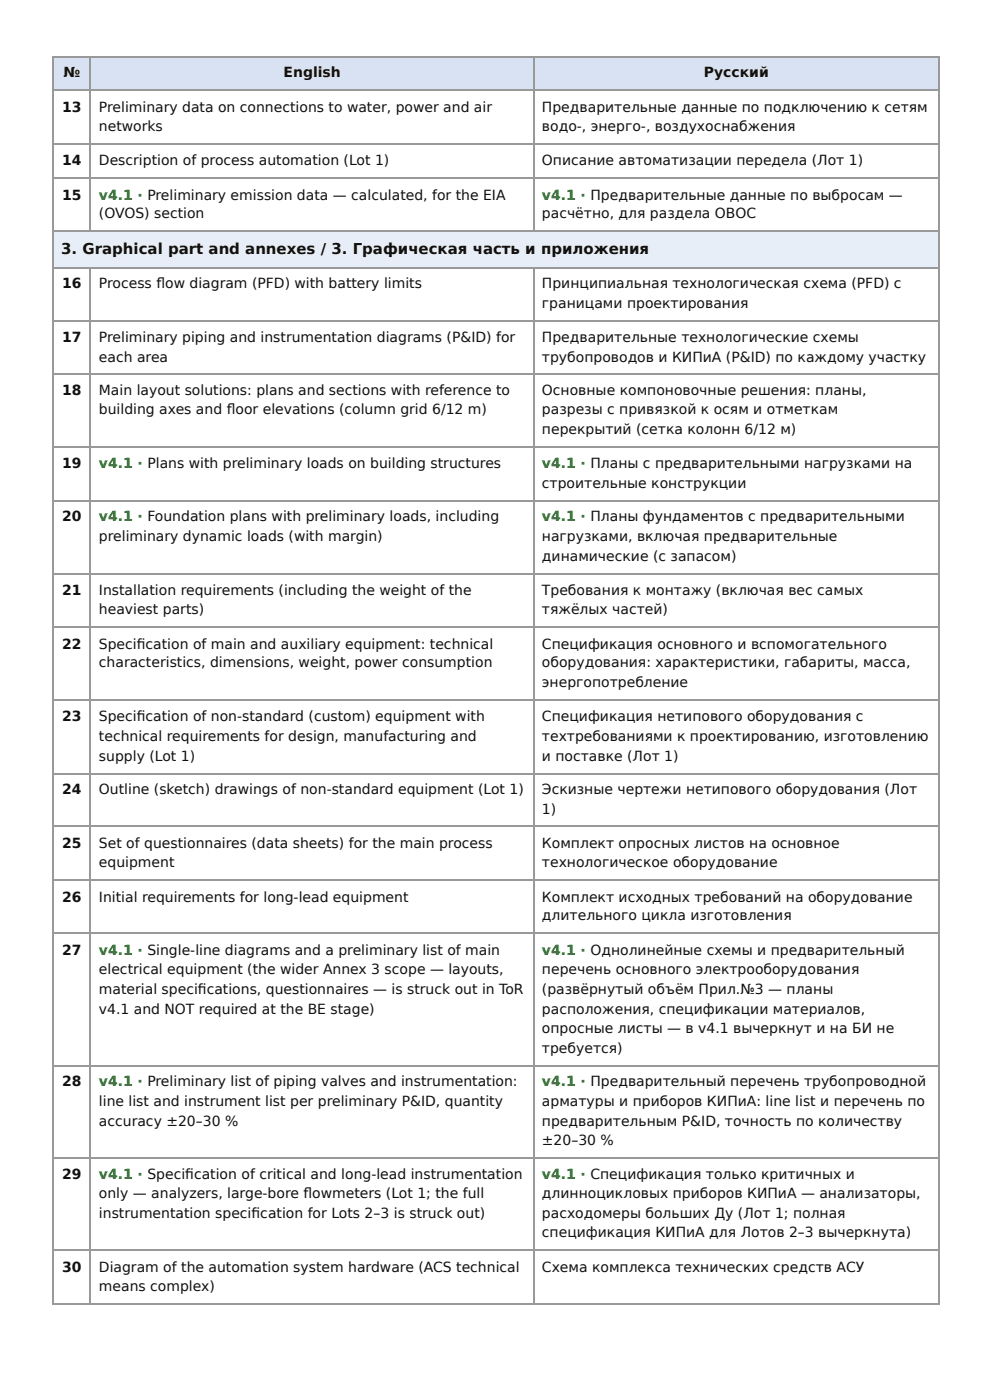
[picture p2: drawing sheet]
<svg xmlns="http://www.w3.org/2000/svg" width="210mm" height="297mm" viewBox="0 0 210 297" stroke-linecap="round" stroke-linejoin="round" font-family="sans-serif">
<defs><g id="words">
<text font-size="3.2" fill="#111" x="13" y="54">3. Graphical part and annexes / 3. Графическая часть и приложения</text>
<g font-size="3" fill="#111">
<text x="13.5" y="16.4">№</text>
<text x="60.1" y="16.4">English</text>
<text x="149.2" y="16.4">Русский</text>
<text x="13.2" y="23.8">13</text>
<text x="21" y="23.8">Preliminary data on connections to water, power and air</text>
<text x="114.9" y="23.8">Предварительные данные по подключению к сетям</text>
<text x="21" y="27.8">networks</text>
<text x="114.9" y="27.8">водо-, энерго-, воздухоснабжения</text>
<text x="13.2" y="34.9">14</text>
<text x="21" y="34.9">Description of process automation (Lot 1)</text>
<text x="114.9" y="34.9">Описание автоматизации передела (Лот 1)</text>
<text x="13.2" y="42.3">15</text>
<text x="21" y="46.3">(OVOS) section</text>
<text x="114.9" y="46.3">расчётно, для раздела ОВОС</text>
<text x="13.2" y="61.1">16</text>
<text x="21" y="61.1">Process fl ow diagram (PFD) with battery limits</text>
<text x="114.9" y="61.1">Принципиальная технологическая схема (PFD) с</text>
<text x="114.9" y="65.4">границами проектирования</text>
<text x="13.2" y="72.5">17</text>
<text x="21" y="72.5">Preliminary piping and instrumentation diagrams (P&amp;ID) for</text>
<text x="21" y="76.7">each area</text>
<text x="114.9" y="72.5">Предварительные технологические схемы</text>
<text x="114.9" y="76.7">трубопроводов и КИПиА (P&amp;ID) по каждому участку</text>
<text x="13.2" y="83.9">18</text>
<text x="21" y="83.9">Main layout solutions: plans and sections with reference to</text>
<text x="114.9" y="83.9">Основные компоновочные решения: планы,</text>
<text x="21" y="87.8">building axes and fl oor elevations (column grid 6/12 m)</text>
<text x="114.9" y="87.8">разрезы с привязкой к осям и отметкам</text>
<text x="114.9" y="92.1">перекрытий (сетка колонн 6/12 м)</text>
<text x="13.2" y="99.2">19</text>
<text x="114.9" y="103.5">строительные конструкции</text>
<text x="13.2" y="110.6">20</text>
<text x="21" y="114.8">preliminary dynamic loads (with margin)</text>
<text x="114.9" y="114.8">нагрузками, включая предварительные</text>
<text x="114.9" y="119.1">динамические (с запасом)</text>
<text x="13.2" y="126.2">21</text>
<text x="21" y="126.2">Installation requirements (including the weight of the</text>
<text x="21" y="130.2">heaviest parts)</text>
<text x="114.9" y="126.2">Требования к монтажу (включая вес самых</text>
<text x="114.9" y="130.2">тяжёлых частей)</text>
<text x="13.2" y="137.6">22</text>
<text x="21" y="137.6">Specifi cation of main and auxiliary equipment: technical</text>
<text x="114.9" y="137.6">Спецификация основного и вспомогательного</text>
<text x="21" y="141.5">characteristics, dimensions, weight, power consumption</text>
<text x="114.9" y="141.5">оборудования: характеристики, габариты, масса,</text>
<text x="114.9" y="145.8">энергопотребление</text>
<text x="13.2" y="152.9">23</text>
<text x="21" y="152.9">Specifi cation of non-standard (custom) equipment with</text>
<text x="114.9" y="152.9">Спецификация нетипового оборудования с</text>
<text x="21" y="157.2">technical requirements for design, manufacturing and</text>
<text x="21" y="161.4">supply (Lot 1)</text>
<text x="114.9" y="157.2">техтребованиями к проектированию, изготовлению</text>
<text x="114.9" y="161.4">и поставке (Лот 1)</text>
<text x="13.2" y="168.5">24</text>
<text x="21" y="168.5">Outline (sketch) drawings of non-standard equipment (Lot 1)</text>
<text x="114.9" y="168.5">Эскизные чертежи нетипового оборудования (Лот</text>
<text x="114.9" y="172.8">1)</text>
<text x="13.2" y="179.9">25</text>
<text x="21" y="179.9">Set of questionnaires (data sheets) for the main process</text>
<text x="114.9" y="179.9">Комплект опросных листов на основное</text>
<text x="21" y="183.9">equipment</text>
<text x="114.9" y="183.9">технологическое оборудование</text>
<text x="13.2" y="191.3">26</text>
<text x="21" y="191.3">Initial requirements for long-lead equipment</text>
<text x="114.9" y="191.3">Комплект исходных требований на оборудование</text>
<text x="114.9" y="195.3">длительного цикла изготовления</text>
<text x="13.2" y="202.7">27</text>
<text x="21" y="206.6">electrical equipment (the wider Annex 3 scope — layouts,</text>
<text x="114.9" y="206.6">перечень основного электрооборудования</text>
<text x="21" y="210.9">material specifi cations, questionnaires — is struck out in ToR</text>
<text x="21" y="215.1">v4.1 and NOT required at the BE stage)</text>
<text x="114.9" y="210.9">(развёрнутый объём Прил.№3 — планы</text>
<text x="114.9" y="215.1">расположения, спецификации материалов,</text>
<text x="114.9" y="219.1">опросные листы — в v4.1 вычеркнут и на БИ не</text>
<text x="114.9" y="223.3">требуется)</text>
<text x="13.2" y="230.4">28</text>
<text x="21" y="234.7">line list and instrument list per preliminary P&amp;ID, quantity</text>
<text x="21" y="238.9">accuracy ±20–30 %</text>
<text x="114.9" y="234.7">арматуры и приборов КИПиА: line list и перечень по</text>
<text x="114.9" y="238.9">предварительным P&amp;ID, точность по количеству</text>
<text x="114.9" y="242.9">±20–30 %</text>
<text x="13.2" y="250">29</text>
<text x="21" y="254.3">only — analyzers, large-bore fl owmeters (Lot 1; the full</text>
<text x="114.9" y="254.3">длинноцикловых приборов КИПиА — анализаторы,</text>
<text x="21" y="258.5">instrumentation specifi cation for Lots 2–3 is struck out)</text>
<text x="114.9" y="258.5">расходомеры больших Ду (Лот 1; полная</text>
<text x="114.9" y="262.5">спецификация КИПиА для Лотов 2–3 вычеркнута)</text>
<text x="13.2" y="269.9">30</text>
<text x="21" y="269.9">Diagram of the automation system hardware (ACS technical</text>
<text x="114.9" y="269.9">Схема комплекса технических средств АСУ</text>
<text x="21" y="273.8">means complex)</text>
</g>
<g font-size="3" fill="#0a7a0a">
<text x="21" y="42.3">v4.1 · Preliminary emission data — calculated, for the EIA</text>
<text x="114.9" y="42.3">v4.1 · Предварительные данные по выбросам —</text>
<text x="21" y="99.2">v4.1 · Plans with preliminary loads on building structures</text>
<text x="114.9" y="99.2">v4.1 · Планы с предварительными нагрузками на</text>
<text x="21" y="110.6">v4.1 · Foundation plans with preliminary loads, including</text>
<text x="114.9" y="110.6">v4.1 · Планы фундаментов с предварительными</text>
<text x="21" y="202.7">v4.1 · Single-line diagrams and a preliminary list of main</text>
<text x="114.9" y="202.7">v4.1 · Однолинейные схемы и предварительный</text>
<text x="21" y="230.4">v4.1 · Preliminary list of piping valves and instrumentation:</text>
<text x="114.9" y="230.4">v4.1 · Предварительный перечень трубопроводной</text>
<text x="21" y="250">v4.1 · Specifi cation of critical and long-lead instrumentation</text>
<text x="114.9" y="250">v4.1 · Спецификация только критичных и</text>
</g>
</g></defs>
<g fill="#d9e2f3">
<path d="M11.4 12.2h7.9v7.1h-7.9z"/>
<path d="M19.3 12.2h93.9v7.1h-93.9z"/>
<path d="M113.2 12.2h86v7.1h-86z"/>
</g>
<path d="M11.4 49.2h187.8v7.4h-187.8z" fill="#e8eef7"/>
<g fill="none" stroke="#999" stroke-width=".26">
<path d="M11.1 12h188.1M11.1 19.2h188.1M11.2 11.9v264.8M19.2 11.9v37.3M113.1 11.9v37.3M11.1 30.6h188.1M11.1 37.7h188.1M11.1 49.1h188.1M11.1 56.8h188.1M19.2 56.9v219.8M113.1 56.9v219.8M11.1 68.1h188.1"/>
<path d="M11.1 79.2h188.1M11.1 94.9h188.1M11.1 106.2h188.1M11.1 121.8h188.1M11.1 133h188.1M11.1 148.6h188.1M11.1 164.2h188.1M11.1 175.3h188.1M11.1 186.7h188.1M11.1 198h188.1M11.1 226.1h188.1M11.1 245.7h188.1"/>
<path d="M11.1 265.2h188.1M11.1 276.6h188.1"/>
</g>
<path d="M199.1 11.9v264.8" fill="none" stroke="#999" stroke-width=".21"/>
<use href="#words"/>
</svg>
